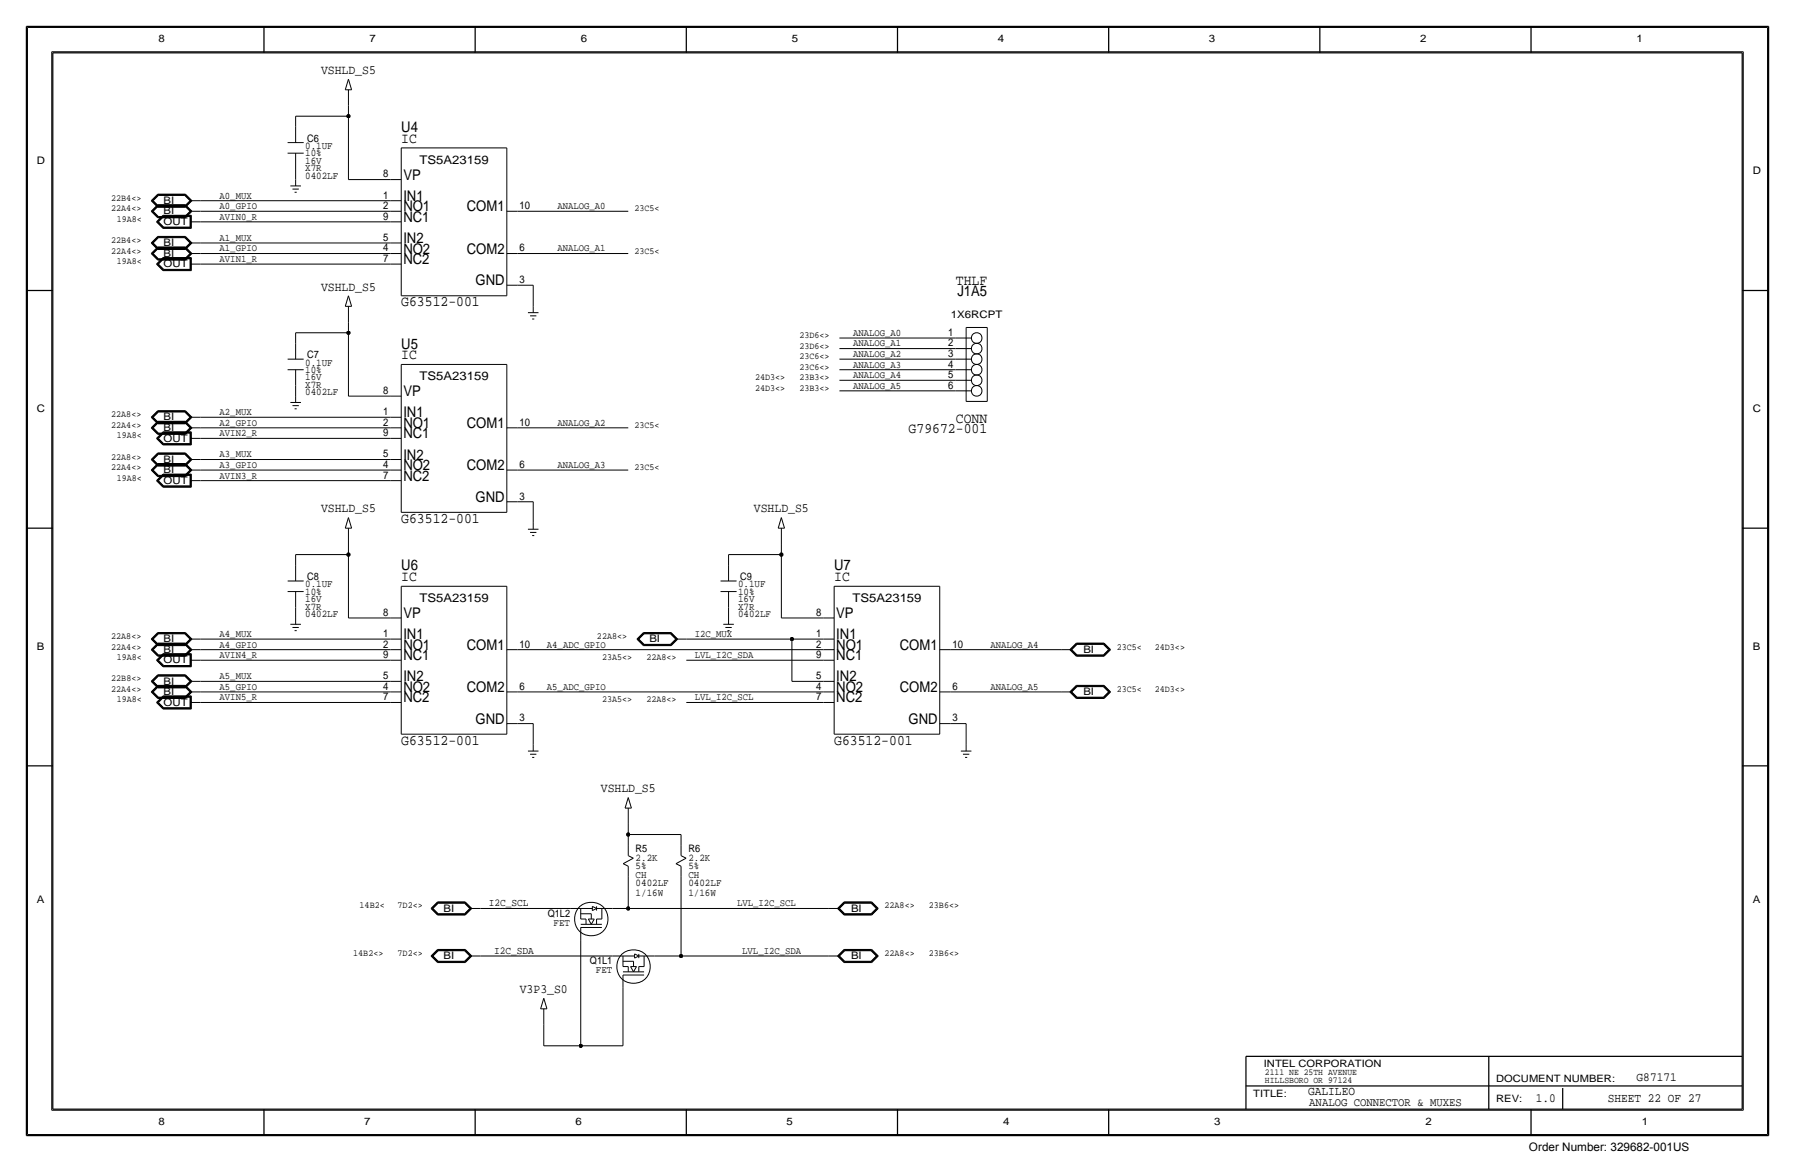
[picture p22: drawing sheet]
<svg xmlns="http://www.w3.org/2000/svg" width="432mm" height="279mm" viewBox="0 0 432 279" stroke-linecap="round" stroke-linejoin="round" font-family="sans-serif">
<defs><g id="words">
<g font-size="3.5">
<text x="96.5" y="34.3">IC</text>
<text x="96.5" y="31.8">U4</text>
<text x="97" y="43.2">VP</text>
<text x="97" y="53.3">NC1</text>
<text x="97" y="50.8">NO1</text>
<text x="97" y="48.3">IN1</text>
<text x="112.3" y="50.8">COM1</text>
<text x="97" y="58.4">IN2</text>
<text x="97" y="63.5">NC2</text>
<text x="97" y="61">NO2</text>
<text x="112.3" y="61">COM2</text>
<text x="114.4" y="68.6">GND</text>
<text x="229.9" y="68.6">THLF</text>
<text x="230.3" y="71.1">J1A5</text>
<text x="96.5" y="73.7">G63512-001</text>
<text x="96.5" y="83.8">U5</text>
<text x="96.5" y="86.4">IC</text>
<text x="97" y="95.2">VP</text>
<text x="97" y="100.3">IN1</text>
<text x="229.9" y="101.6">CONN</text>
<text x="97" y="105.4">NC1</text>
<text x="97" y="102.9">NO1</text>
<text x="112.3" y="102.9">COM1</text>
<text x="218.6" y="104.1">G79672-001</text>
<text x="97" y="113">NO2</text>
<text x="97" y="110.5">IN2</text>
<text x="112.3" y="113">COM2</text>
<text x="97" y="115.6">NC2</text>
<text x="96.5" y="125.7">G63512-001</text>
<text x="114.4" y="120.6">GND</text>
<text x="96.5" y="137.2">U6</text>
<text x="200.7" y="137.2">U7</text>
<text x="96.5" y="139.7">IC</text>
<text x="200.7" y="139.7">IC</text>
<text x="97" y="148.6">VP</text>
<text x="201.2" y="148.6">VP</text>
<text x="97" y="153.7">IN1</text>
<text x="201.2" y="153.7">IN1</text>
<text x="97" y="158.7">NC1</text>
<text x="97" y="156.2">NO1</text>
<text x="112.3" y="156.2">COM1</text>
<text x="201.2" y="158.7">NC1</text>
<text x="201.2" y="156.2">NO1</text>
<text x="216.4" y="156.2">COM1</text>
<text x="97" y="166.4">NO2</text>
<text x="97" y="163.8">IN2</text>
<text x="112.3" y="166.4">COM2</text>
<text x="201.2" y="166.4">NO2</text>
<text x="201.2" y="163.8">IN2</text>
<text x="216.4" y="166.4">COM2</text>
<text x="97" y="168.9">NC2</text>
<text x="114.4" y="174">GND</text>
<text x="201.2" y="168.9">NC2</text>
<text x="218.5" y="174">GND</text>
<text x="96.5" y="179.1">G63512-001</text>
<text x="200.7" y="179.1">G63512-001</text>
</g>
<g font-size="3.1">
<text x="77.2" y="17.8">VSHLD_S5</text>
<text x="77.2" y="69.8">VSHLD_S5</text>
<text x="77.2" y="123.2">VSHLD_S5</text>
<text x="181.4" y="123.2">VSHLD_S5</text>
<text x="144.5" y="190.5">VSHLD_S5</text>
<text x="125" y="238.8">V3P3_S0</text>
</g>
<g font-size="3">
<text x="314.7" y="263.4">GALILEO</text>
<text x="393.7" y="259.8">G87171</text>
<text x="369.4" y="264.9">1.0</text>
<text x="386.8" y="264.9">SHEET 22 OF 27</text>
</g>
<g font-size="2.9">
<text x="100.9" y="39.4">TS5A23159</text>
<text x="100.9" y="91.4">TS5A23159</text>
<text x="100.9" y="144.8">TS5A23159</text>
<text x="205" y="144.8">TS5A23159</text>
<text x="315" y="265.9">ANALOG CONNECTOR &amp; MUXES</text>
</g>
<text font-size="2.8" x="367.8" y="276.8">Order Number: 329682-001US</text>
<g font-size="2.6">
<text x="92.2" y="47.8">1</text>
<text x="92.2" y="42.7">8</text>
<text x="92.2" y="52.8">9</text>
<text x="92.2" y="50.3">2</text>
<text x="125" y="50.3">10</text>
<text x="92.2" y="57.9">5</text>
<text x="92.2" y="63">7</text>
<text x="92.2" y="60.5">4</text>
<text x="125" y="60.5">6</text>
<text x="125" y="68.1">3</text>
<text x="228.1" y="83.3">2</text>
<text x="228.1" y="80.8">1</text>
<text x="228.1" y="88.4">4</text>
<text x="228.1" y="85.8">3</text>
<text x="92.2" y="94.7">8</text>
<text x="228.1" y="93.5">6</text>
<text x="228.1" y="90.9">5</text>
<text x="92.2" y="99.8">1</text>
<text x="92.2" y="102.4">2</text>
<text x="92.2" y="104.9">9</text>
<text x="125" y="102.4">10</text>
<text x="92.2" y="110">5</text>
<text x="92.2" y="112.5">4</text>
<text x="125" y="112.5">6</text>
<text x="92.2" y="115.1">7</text>
<text x="125" y="120.1">3</text>
<text x="92.2" y="148.1">8</text>
<text x="196.3" y="148.1">8</text>
<text x="92.2" y="153.2">1</text>
<text x="92.2" y="155.7">2</text>
<text x="125" y="155.7">10</text>
<text x="196.3" y="153.2">1</text>
<text x="196.3" y="155.7">2</text>
<text x="229.1" y="155.7">10</text>
<text x="92.2" y="158.2">9</text>
<text x="196.3" y="158.2">9</text>
<text x="92.2" y="163.3">5</text>
<text x="92.2" y="165.9">4</text>
<text x="125" y="165.9">6</text>
<text x="196.3" y="165.9">4</text>
<text x="196.3" y="163.3">5</text>
<text x="229.1" y="165.9">6</text>
<text x="92.2" y="168.4">7</text>
<text x="125" y="173.5">3</text>
<text x="196.3" y="168.4">7</text>
<text x="229.1" y="173.5">3</text>
<text x="117.6" y="217.9">I2C_SCL</text>
<text x="118.9" y="229.4">I2C_SDA</text>
</g>
<g font-size="2.5">
<text x="38.1" y="10.2">8</text>
<text x="88.9" y="10.2">7</text>
<text x="139.7" y="10.2">6</text>
<text x="190.5" y="10.2">5</text>
<text x="240" y="10.2">4</text>
<text x="290.8" y="10.2">3</text>
<text x="341.6" y="10.2">2</text>
<text x="393.7" y="10.2">1</text>
<text x="73.4" y="35.8">0.1UF</text>
<text x="73.9" y="34">C6</text>
<text x="8.9" y="39.4">D</text>
<text x="73.4" y="41.1">X7R</text>
<text x="73.4" y="39.4">16V</text>
<text x="73.4" y="37.6">10%</text>
<text x="421.6" y="41.9">D</text>
<text x="73.4" y="42.9">0402LF</text>
<text x="39.4" y="51.6">BI</text>
<text x="39.4" y="49">BI</text>
<text x="39.4" y="59.2">BI</text>
<text x="39.4" y="54.1">OUT</text>
<text x="39.4" y="61.7">BI</text>
<text x="39.4" y="64.3">OUT</text>
<text x="228.8" y="76.5">1X6RCPT</text>
<text x="73.4" y="87.9">0.1UF</text>
<text x="73.4" y="89.7">10%</text>
<text x="73.9" y="86.1">C7</text>
<text x="73.4" y="93.2">X7R</text>
<text x="73.4" y="95">0402LF</text>
<text x="73.4" y="91.4">16V</text>
<text x="8.9" y="99.1">C</text>
<text x="39.4" y="101.1">BI</text>
<text x="421.6" y="99.1">C</text>
<text x="39.4" y="103.6">BI</text>
<text x="39.4" y="106.2">OUT</text>
<text x="39.4" y="113.8">BI</text>
<text x="39.4" y="111.3">BI</text>
<text x="39.4" y="116.3">OUT</text>
<text x="73.4" y="143">10%</text>
<text x="73.4" y="141.2">0.1UF</text>
<text x="73.9" y="139.4">C8</text>
<text x="177.5" y="141.2">0.1UF</text>
<text x="177.5" y="143">10%</text>
<text x="178.1" y="139.4">C9</text>
<text x="73.4" y="146.6">X7R</text>
<text x="73.4" y="148.3">0402LF</text>
<text x="73.4" y="144.8">16V</text>
<text x="177.5" y="146.6">X7R</text>
<text x="177.5" y="144.8">16V</text>
<text x="177.5" y="148.3">0402LF</text>
<text x="39.4" y="154.4">BI</text>
<text x="156.2" y="154.4">BI</text>
<text x="8.9" y="156.2">B</text>
<text x="39.4" y="157">BI</text>
<text x="39.4" y="159.5">OUT</text>
<text x="260.6" y="157">BI</text>
<text x="421.6" y="156.2">B</text>
<text x="39.4" y="167.1">BI</text>
<text x="39.4" y="164.6">BI</text>
<text x="260.6" y="167.1">BI</text>
<text x="39.4" y="169.7">OUT</text>
<text x="152.9" y="207">2.2K</text>
<text x="152.9" y="209">5%</text>
<text x="152.9" y="205">R5</text>
<text x="165.6" y="207">2.2K</text>
<text x="165.6" y="209">5%</text>
<text x="165.6" y="205">R6</text>
<text x="152.9" y="211.1">CH</text>
<text x="152.9" y="213.1">0402LF</text>
<text x="152.9" y="215.4">1/16W</text>
<text x="165.6" y="211.1">CH</text>
<text x="165.6" y="215.4">1/16W</text>
<text x="165.6" y="213.1">0402LF</text>
<text x="8.9" y="217.2">A</text>
<text x="106.7" y="219.2">BI</text>
<text x="131.7" y="220.5">Q1L2</text>
<text x="204.7" y="219.2">BI</text>
<text x="421.6" y="217.2">A</text>
<text x="133.2" y="222.6">FET</text>
<text x="106.7" y="230.6">BI</text>
<text x="141.9" y="231.9">Q1L1</text>
<text x="204.7" y="230.6">BI</text>
<text x="143.3" y="234">FET</text>
<text x="38.1" y="270.5">8</text>
<text x="87.6" y="270.5">7</text>
<text x="138.4" y="270.5">6</text>
<text x="189.2" y="270.5">5</text>
<text x="241.3" y="270.5">4</text>
<text x="292.1" y="270.5">3</text>
<text x="342.9" y="270.5">2</text>
<text x="395" y="270.5">1</text>
</g>
<g font-size="2.4">
<text x="52.8" y="47.8">A0_MUX</text>
<text x="52.8" y="52.8">AVIN0_R</text>
<text x="52.8" y="50.3">A0_GPIO</text>
<text x="134.1" y="50.3">ANALOG_A0</text>
<text x="52.8" y="57.9">A1_MUX</text>
<text x="52.8" y="60.4">A1_GPIO</text>
<text x="52.8" y="63">AVIN1_R</text>
<text x="134.1" y="60.5">ANALOG_A1</text>
<text x="205.2" y="83.3">ANALOG_A1</text>
<text x="205.2" y="80.8">ANALOG_A0</text>
<text x="205.2" y="88.4">ANALOG_A3</text>
<text x="205.2" y="85.9">ANALOG_A2</text>
<text x="205.2" y="93.5">ANALOG_A5</text>
<text x="205.2" y="90.9">ANALOG_A4</text>
<text x="52.8" y="99.8">A2_MUX</text>
<text x="52.8" y="104.9">AVIN2_R</text>
<text x="52.8" y="102.4">A2_GPIO</text>
<text x="134.1" y="102.4">ANALOG_A2</text>
<text x="52.8" y="110">A3_MUX</text>
<text x="52.8" y="112.5">A3_GPIO</text>
<text x="134.1" y="112.5">ANALOG_A3</text>
<text x="52.8" y="115.1">AVIN3_R</text>
<text x="52.8" y="153.2">A4_MUX</text>
<text x="52.8" y="155.7">A4_GPIO</text>
<text x="131.6" y="155.7">A4_ADC_GPIO</text>
<text x="167.1" y="153.2">I2C_MUX</text>
<text x="238.3" y="155.7">ANALOG_A4</text>
<text x="52.8" y="158.2">AVIN4_R</text>
<text x="167.1" y="158.2">LVL_I2C_SDA</text>
<text x="52.8" y="163.3">A5_MUX</text>
<text x="52.8" y="165.9">A5_GPIO</text>
<text x="131.6" y="165.9">A5_ADC_GPIO</text>
<text x="238.3" y="165.9">ANALOG_A5</text>
<text x="52.8" y="168.4">AVIN5_R</text>
<text x="167.1" y="168.4">LVL_I2C_SCL</text>
<text x="177.3" y="217.9">LVL_I2C_SCL</text>
<text x="178.6" y="229.4">LVL_I2C_SDA</text>
<text x="304" y="256.5">INTEL CORPORATION</text>
<text x="301.5" y="263.7">TITLE:</text>
<text x="359.9" y="260.1">DOCUMENT NUMBER:</text>
<text x="359.9" y="264.9">REV:</text>
</g>
<g font-size="2.3">
<text x="26.8" y="48.3">22B4&lt;&gt;</text>
<text x="26.8" y="50.8">22A4&lt;&gt;</text>
<text x="28.1" y="53.3">19A8&lt;</text>
<text x="152.7" y="50.8">23C5&lt;</text>
<text x="26.8" y="58.4">22B4&lt;&gt;</text>
<text x="26.8" y="61">22A4&lt;&gt;</text>
<text x="28.1" y="63.5">19A8&lt;</text>
<text x="152.7" y="61">23C5&lt;</text>
<text x="192.3" y="83.8">23D6&lt;&gt;</text>
<text x="192.3" y="81.3">23D6&lt;&gt;</text>
<text x="192.3" y="88.9">23C6&lt;&gt;</text>
<text x="192.3" y="86.4">23C6&lt;&gt;</text>
<text x="181.7" y="94">24D3&lt;&gt;</text>
<text x="181.7" y="91.4">24D3&lt;&gt;</text>
<text x="192.3" y="94">23B3&lt;&gt;</text>
<text x="192.3" y="91.4">23B3&lt;&gt;</text>
<text x="26.8" y="100.3">22A8&lt;&gt;</text>
<text x="26.8" y="102.9">22A4&lt;&gt;</text>
<text x="28.1" y="105.4">19A8&lt;</text>
<text x="152.7" y="102.9">23C5&lt;</text>
<text x="26.8" y="110.5">22A8&lt;&gt;</text>
<text x="26.8" y="113">22A4&lt;&gt;</text>
<text x="152.7" y="113">23C5&lt;</text>
<text x="28.1" y="115.6">19A8&lt;</text>
<text x="26.8" y="153.7">22A8&lt;&gt;</text>
<text x="143.6" y="153.7">22A8&lt;&gt;</text>
<text x="26.8" y="156.2">22A4&lt;&gt;</text>
<text x="28.1" y="158.8">19A8&lt;</text>
<text x="144.8" y="158.8">23A5&lt;&gt;</text>
<text x="155.5" y="158.8">22A8&lt;&gt;</text>
<text x="268.7" y="156.2">23C5&lt;</text>
<text x="277.8" y="156.2">24D3&lt;&gt;</text>
<text x="26.8" y="166.4">22A4&lt;&gt;</text>
<text x="26.8" y="163.8">22B8&lt;&gt;</text>
<text x="268.7" y="166.4">23C5&lt;</text>
<text x="277.8" y="166.4">24D3&lt;&gt;</text>
<text x="28.1" y="168.9">19A8&lt;</text>
<text x="144.8" y="168.9">23A5&lt;&gt;</text>
<text x="155.5" y="168.9">22A8&lt;&gt;</text>
<text x="86.5" y="218.4">14B2&lt;</text>
<text x="95.7" y="218.4">7D2&lt;&gt;</text>
<text x="212.8" y="218.4">22A8&lt;&gt;</text>
<text x="223.5" y="218.4">23B6&lt;&gt;</text>
<text x="85" y="229.9">14B2&lt;&gt;</text>
<text x="95.7" y="229.9">7D2&lt;&gt;</text>
<text x="212.8" y="229.9">22A8&lt;&gt;</text>
<text x="223.5" y="229.9">23B6&lt;&gt;</text>
</g>
<g font-size="2.2">
<text x="304.3" y="258.6">2111 NE 25TH AVENUE</text>
<text x="304.3" y="260.3">HILLSBORO OR 97124</text>
</g>
</g></defs>
<g fill="none" stroke="#000" stroke-width=".24">
<path d="M6.6 6.6h418.6zM6.6 6.6v266.2zM12.4 12.4v254.6zM12.4 12.4h407zM83.8 19.1l-.7 2.5zM83.8 19.1l.8 2.5zM419.4 12.4v254.6zM425.2 6.6v266.2zM69.2 34.3h3.9zM69.2 36.8h3.9zM71.1 27.9h12.7zM71.1 27.9v2.6z"/>
<path d="M71.1 36.8v3.8zM71.1 30.5v3.8zM83.1 21.6h1.5zM83.8 25.4v2.5zM83.8 27.9v15.3zM83.8 21.6v3.8zM96.5 35.6v35.5zM96.5 35.6h25.4zM121.9 35.6v35.5zM36.4 50.8l1.5 1.6zM36.4 58.4l1.5 1.6zM36.4 48.3l1.5 1.5z"/>
<path d="M36.4 50.8l1.5-1.6zM36.4 58.4l1.5-1.6zM36.4 48.3l1.5-1.6zM36.5 50.8l1.5-1.5zM36.5 58.4l1.5-1.5zM36.5 48.3l1.5-1.5zM36.5 50.8l1.5 1.5zM36.5 58.4l1.5 1.5zM36.5 48.3l1.5 1.4zM36.7 50.8l1.3-1.4zM36.7 58.4l1.3-1.4zM36.7 48.3l1.3-1.4z"/>
<path d="M36.7 50.8l1.3 1.4zM36.7 58.4l1.3 1.4zM36.7 48.3l1.3 1.3zM36.8 50.8l1.3-1.3zM36.8 58.4l1.3-1.3zM36.8 48.3l1.3-1.3zM36.8 50.8l1.3 1.3zM36.8 58.4l1.3 1.3zM36.8 48.3l1.3 1.2zM37.6 53.3l1.6-1.5zM37.6 53.3l1.6 1.6zM37.8 53.3l1.5 1.5z"/>
<path d="M37.8 53.3l1.5-1.4zM37.9 52.4h6.7zM37.9 60h6.7zM37.9 49.8h6.7zM37.9 53.3l1.4-1.3zM37.9 53.3l1.4 1.4zM37.9 59.4h6.7zM37.9 49.2h6.7zM37.9 56.8h6.7zM37.9 46.7h6.7zM38 59.5h6.6zM38 49.3h6.6z"/>
<path d="M38 56.9h6.6zM38 46.8h6.6zM38 52.3h6.6zM38 59.9h6.6zM38 49.7h6.6zM38 59.6h6.5zM38 49.4h6.5zM38 57h6.5zM38 46.9h6.5zM38 52.2h6.5zM38 59.8h6.5zM38 49.6h6.5z"/>
<path d="M38.1 59.7h6.3zM38.1 52.1h6.3zM38.1 49.5h6.3zM38.1 57.2h6.3zM38.1 47h6.3zM38.1 53.3l1.3-1.2zM38.1 53.3l1.3 1.3zM39.2 51.8h6.8zM39.2 54.9h6.8zM39.3 54.8h6.6zM39.3 51.9h6.6zM39.3 52h6.5z"/>
<path d="M39.3 54.7h6.5zM39.4 54.6h6.3zM39.4 52.1h6.3zM44.4 52.1l1.3-1.3zM44.4 59.7l1.3-1.3zM44.4 49.5l1.3-1.2zM44.5 59.7l1.2 1.3zM44.5 49.5l1.2 1.3zM44.5 57.1l1.2 1.3zM44.5 47l1.2 1.3zM44.5 52.2l1.4-1.4zM44.5 59.8l1.4-1.4z"/>
<path d="M44.5 49.6l1.4-1.3zM44.5 59.6l1.4 1.4zM44.5 49.4l1.4 1.4zM44.5 57l1.4 1.4zM44.5 46.9l1.4 1.4zM44.6 52.3l1.4-1.5zM44.6 59.9l1.4-1.5zM44.6 49.7l1.4-1.4zM44.6 59.5l1.4 1.5zM44.6 49.3l1.4 1.5zM44.6 56.9l1.4 1.5zM44.6 46.8l1.4 1.5z"/>
<path d="M44.6 59.4l1.6 1.6zM44.6 49.2l1.6 1.6zM44.6 56.8l1.6 1.6zM44.6 46.7l1.6 1.6zM44.6 52.4l1.6-1.6zM44.6 60l1.6-1.6zM44.6 49.8l1.6-1.5zM45.7 50.8h2.6zM45.7 58.4h2.6zM45.7 48.3h2.6zM45.7 53.3h2.6zM45.7 52.1v2.5z"/>
<path d="M45.8 52v2.7zM45.9 51.9v2.9zM46 51.8v3.1zM48.3 53.3h45.7zM48.3 50.8h45.7zM48.3 58.4h45.7zM48.3 48.3h45.7zM69.8 44.7h2.6zM70.4 45.5h1.5zM70.9 46.2h.5zM71.1 40.6v2.6zM71.1 43.2v1.5z"/>
<path d="M83.8 43.2h10.2zM94 50.8h2.5zM94 48.3h2.5zM94 43.2h2.5zM94 53.3h2.5zM94 58.4h2.5zM121.9 50.8h2.6zM124.5 50.8h26.6zM36.4 61l1.5 1.5zM36.4 61l1.5-1.6zM36.5 61l1.5-1.5zM36.5 61l1.5 1.4z"/>
<path d="M36.7 61l1.3-1.4zM36.7 61l1.3 1.3zM36.8 61l1.3-1.3zM36.8 61l1.3 1.2zM37.6 63.5l1.6-1.6zM37.6 63.5l1.6 1.6zM37.8 63.5l1.5 1.5zM37.8 63.5l1.5-1.5zM37.9 62.5h6.7zM37.9 63.5l1.4-1.4zM37.9 63.5l1.4 1.4zM38 62.4h6.6z"/>
<path d="M38 62.3h6.5zM38.1 62.2h6.3zM38.1 63.5l1.3-1.3zM38.1 63.5l1.3 1.3zM39.2 61.9h6.8zM39.2 65.1h6.8zM39.3 65h6.6zM39.3 62h6.6zM39.3 62.1h6.5zM39.3 64.9h6.5zM39.4 64.8h6.3zM39.4 62.2h6.3z"/>
<path d="M44.4 62.2l1.3-1.2zM44.5 62.3l1.4-1.3zM44.6 62.4l1.4-1.4zM44.6 62.5l1.6-1.5zM45.7 61h2.6zM45.7 63.5h2.6zM45.7 62.2v2.6zM45.8 62.1v2.8zM45.9 62v3zM46 61.9v3.2zM48.3 61h45.7zM48.3 63.5h45.7z"/>
<path d="M83.1 73.7h1.5zM83.8 71.1l-.7 2.6zM83.8 77.5v2.5zM83.8 73.7v3.8zM83.8 71.1l.8 2.6zM94 63.5h2.5zM94 61h2.5zM96.5 71.1h25.4zM121.9 61h2.6zM121.9 68.6h2.6zM124.5 68.6h3.8zM124.5 61h26.6z"/>
<path d="M127 75.2h2.5zM127.5 75.9h1.5zM128 76.7h.5zM128.3 68.6v5.1zM128.3 73.7v1.5zM232.4 78.7v17.8zM232.4 78.7h5.1zM237.5 78.7v17.8zM37.9 98.8h6.7zM38 98.9h6.6zM38 99h6.5zM38.1 99.1h6.3z"/>
<path d="M44.5 99.1l1.2 1.2zM44.5 99l1.4 1.3zM44.6 98.9l1.4 1.4zM44.6 98.8l1.6 1.5zM69.2 86.4h3.9zM69.2 88.9h3.9zM69.8 96.8h2.6zM70.4 97.5h1.5zM70.9 98.3h.5zM71.1 92.7v2.5zM71.1 80h12.7zM71.1 80v2.5z"/>
<path d="M71.1 88.9v3.8zM71.1 82.5v3.9zM71.1 95.2v1.6zM83.8 80v15.2zM83.8 95.2h10.2zM94 95.2h2.5zM96.5 87.6v35.6zM96.5 87.6h25.4zM121.9 87.6v35.6zM201.9 88.9h28zM201.9 86.4h28zM201.9 83.8h28z"/>
<path d="M201.9 81.3h28zM201.9 94h28zM201.9 91.4h28zM229.9 81.3h3.8zM229.9 83.8h3.8zM229.9 86.4h3.8zM229.9 88.9h3.8zM229.9 94h3.8zM229.9 91.4h3.8zM232.4 96.5h5.1zM36.4 113l1.5 1.6zM36.4 102.9l1.5 1.5z"/>
<path d="M36.4 110.5l1.5 1.6zM36.4 100.3l1.5 1.6zM36.4 113l1.5-1.5zM36.4 102.9l1.5-1.6zM36.4 110.5l1.5-1.6zM36.4 100.3l1.5-1.5zM36.5 102.9l1.5-1.5zM36.5 110.5l1.5-1.5zM36.5 100.3l1.5-1.4zM36.5 113l1.5 1.5zM36.5 102.9l1.5 1.4zM36.5 110.5l1.5 1.5z"/>
<path d="M36.5 100.3l1.5 1.5zM36.7 113l1.3-1.3zM36.7 102.9l1.3-1.4zM36.7 110.5l1.3-1.4zM36.7 100.3l1.3-1.3zM36.7 113l1.3 1.4zM36.7 102.9l1.3 1.3zM36.7 110.5l1.3 1.4zM36.7 100.3l1.3 1.4zM36.8 102.9l1.3-1.3zM36.8 110.5l1.3-1.3zM36.8 100.3l1.3-1.2z"/>
<path d="M36.8 113l1.3 1.3zM36.8 102.9l1.3 1.2zM36.8 110.5l1.3 1.3zM36.8 100.3l1.3 1.3zM37.6 105.4l1.6-1.6zM37.6 115.6l1.6-1.6zM37.6 105.4l1.6 1.6zM37.6 115.6l1.6 1.5zM37.8 105.4l1.5 1.5zM37.8 115.6l1.5 1.4zM37.8 105.4l1.5-1.5zM37.8 115.6l1.5-1.5z"/>
<path d="M37.9 114.6h6.7zM37.9 104.4h6.7zM37.9 112.1h6.7zM37.9 101.9h6.7zM37.9 105.4l1.4-1.4zM37.9 115.6l1.4-1.4zM37.9 105.4l1.4 1.4zM37.9 115.6l1.4 1.3zM37.9 111.5h6.7zM37.9 101.3h6.7zM37.9 108.9h6.7zM38 111.6h6.6z"/>
<path d="M38 101.4h6.6zM38 109h6.6zM38 111.6l-1.5 1.4zM38 114.5h6.6zM38 104.3h6.6zM38 112h6.6zM38 101.8h6.6zM38 111.7h6.5zM38 101.5h6.5zM38 109.1h6.5zM38 114.4h6.5zM38 104.2h6.5z"/>
<path d="M38 111.9h6.5zM38 101.7h6.5zM38.1 111.8l-1.3 1.2zM38.1 114.3h6.3zM38.1 111.8h6.3zM38.1 104.1h6.3zM38.1 101.6h6.3zM38.1 109.2h6.3zM38.1 105.4l1.3-1.3zM38.1 115.6l1.3-1.3zM38.1 105.4l1.3 1.3zM38.1 115.6l1.3 1.2z"/>
<path d="M39.2 103.8h6.8zM39.2 114h6.8zM39.2 107h6.8zM39.2 117.1h6.8zM39.3 106.9h6.6zM39.3 117h6.6zM39.3 103.9h6.6zM39.3 114.1h6.6zM39.3 104h6.5zM39.3 114.2h6.5zM39.3 106.8h6.5zM39.3 116.9h6.5z"/>
<path d="M39.4 106.7h6.3zM39.4 116.8h6.3zM39.4 104.1h6.3zM39.4 114.3h6.3zM44.4 114.3l1.3-1.3zM44.4 104.1l1.3-1.2zM44.4 111.8l1.3-1.3zM44.4 101.6l1.3-1.3zM44.5 111.8l1.2 1.2zM44.5 101.6l1.2 1.3zM44.5 109.2l1.2 1.3zM44.5 114.4l1.4-1.4z"/>
<path d="M44.5 104.2l1.4-1.3zM44.5 111.9l1.4-1.4zM44.5 101.7l1.4-1.4zM44.5 111.7l1.4 1.3zM44.5 101.5l1.4 1.4zM44.5 109.1l1.4 1.4zM44.6 104.3l1.4-1.4zM44.6 111.6l1.4 1.4zM44.6 101.4l1.4 1.5zM44.6 109l1.4 1.5zM44.6 111.5l1.6 1.5zM44.6 101.3l1.6 1.6z"/>
<path d="M44.6 108.9l1.6 1.6zM44.6 114.6l1.6-1.6zM44.6 104.4l1.6-1.5zM44.6 112.1l1.6-1.6zM44.6 101.9l1.6-1.6zM45.7 113h2.6zM45.7 102.9h2.6zM45.7 110.5h2.6zM45.7 100.3h2.6zM45.7 105.4h2.6zM45.7 115.6h2.6zM45.7 104.1v2.6z"/>
<path d="M45.7 114.3v2.5zM45.8 104v2.8zM45.8 114.2v2.7zM45.9 103.9v3zM45.9 114.1v2.9zM46 113l-1.4 1.5zM46 110.5l-1.4 1.5zM46 100.3l-1.4 1.5zM46 103.8v3.2zM46 114v3.1zM48.3 105.4h45.7zM48.3 113h45.7z"/>
<path d="M48.3 102.9h45.7zM48.3 110.5h45.7zM48.3 115.6h45.7zM48.3 100.3h45.7zM94 102.9h2.5zM94 100.3h2.5zM94 105.4h2.5zM94 115.6h2.5zM94 113h2.5zM94 110.5h2.5zM121.9 102.9h2.6zM121.9 113h2.6z"/>
<path d="M124.5 102.9h26.6zM124.5 113h26.6zM69.2 139.7h3.9zM71.1 133.3h12.7zM71.1 133.3v2.6zM71.1 135.9v3.8zM83.1 127h1.5zM83.8 124.5l-.7 2.5zM83.8 130.8v2.6zM83.8 133.3v15.3zM83.8 127v3.8zM83.8 124.5l.8 2.5z"/>
<path d="M96.5 123.2h25.4zM121.9 120.7h2.6zM124.5 120.7h3.8zM127 127.3h2.5zM127.5 128h1.5zM128 128.8h.5zM128.3 120.7v5zM128.3 125.7v1.6zM173.3 139.7h3.9zM175.3 133.3h12.7zM175.3 133.3v2.6zM175.3 135.9v3.8z"/>
<path d="M187.2 127h1.5zM188 130.8v2.6zM188 133.3v15.3zM188 127v3.8zM188 124.5l.7 2.5zM188 124.5l-.8 2.5zM36.4 156.2l1.5 1.6zM36.4 153.7l1.5 1.5zM36.4 156.2l1.5-1.6zM36.5 156.2l1.5-1.5zM36.5 153.7l1.5-1.5zM36.5 156.2l1.5 1.5z"/>
<path d="M36.5 153.7l1.5 1.4zM36.7 156.2l1.3-1.4zM36.7 153.7l1.3-1.4zM36.7 156.2l1.3 1.4zM36.7 153.7l1.3 1.3zM36.8 156.2l1.3-1.3zM36.8 156.2l1.3 1.3zM36.8 153.7l1.3 1.2zM37.6 158.8l1.6-1.6zM37.6 158.7l1.6 1.6zM37.8 158.7l1.5 1.5zM37.8 158.8l1.5-1.5z"/>
<path d="M37.9 157.8h6.7zM37.9 155.2h6.7zM37.9 158.8l1.4-1.4zM37.9 158.8l1.4 1.3zM37.9 152.1l-1.5 1.6zM37.9 154.6h6.7zM37.9 152.1h6.7zM38 154.7h6.6zM38 152.2h6.6zM38 157.7h6.6zM38 155.1h6.6zM38 154.8h6.5z"/>
<path d="M38 152.3h6.5zM38 157.6h6.5zM38 155h6.5zM38.1 152.4l-1.3 1.3zM38.1 157.5h6.3zM38.1 154.9h6.3zM38.1 152.4h6.3zM38.1 158.8l1.3-1.3zM38.1 158.8l1.3 1.2zM39.2 157.2h6.8zM39.3 157.3h6.6zM39.3 157.4h6.5z"/>
<path d="M39.4 157.5h6.3zM44.4 157.5l1.3-1.3zM44.4 154.9l1.3-1.2zM44.5 154.9l1.2 1.3zM44.5 152.4l1.2 1.3zM44.5 157.6l1.4-1.4zM44.5 155l1.4-1.3zM44.5 154.8l1.4 1.4zM44.5 152.3l1.4 1.4zM44.6 157.7l1.4-1.5zM44.6 155.1l1.4-1.4zM44.6 154.7l1.4 1.5z"/>
<path d="M44.6 152.2l1.4 1.5zM44.6 154.6l1.6 1.6zM44.6 152.1l1.6 1.6zM44.6 157.8l1.6-1.6zM44.6 155.2l1.6-1.5zM45.7 156.2h2.6zM45.7 153.7h2.6zM45.7 158.8h2.6zM45.7 157.5v2.5zM45.8 157.4v2.7zM45.9 157.3v2.9zM46 157.2v3.1z"/>
<path d="M48.3 158.8h45.7zM48.3 156.2h45.7zM48.3 153.7h45.7zM69.2 142.2h3.9zM69.8 150.1h2.6zM70.4 150.9h1.5zM70.9 151.6h.5zM71.1 146v2.6zM71.1 142.2v3.8zM71.1 148.6v1.5zM83.8 148.6h10.2zM94 156.2h2.5z"/>
<path d="M94 153.7h2.5zM94 148.6h2.5zM94 158.8h2.5zM96.5 141v35.5zM96.5 141h25.4zM121.9 141v35.5zM121.9 156.2h2.6zM124.5 156.2h73.6zM153.2 153.7l1.6 1.5zM153.2 153.7l1.6-1.6zM153.4 153.7l1.4-1.5zM153.4 153.7l1.4 1.4z"/>
<path d="M153.5 153.7l1.4-1.4zM153.5 153.7l1.4 1.3zM153.7 153.7l1.2 1.2zM153.7 153.7l1.2-1.3zM154.8 155.2h6.6zM154.8 152.1h6.6zM154.8 152.2h6.6zM154.8 155.1h6.6zM154.9 152.3h6.4zM154.9 155h6.4zM154.9 154.9h6.4zM154.9 152.4h6.4z"/>
<path d="M161.3 154.9l1.3-1.2zM161.3 152.4l1.3 1.3zM161.3 155l1.4-1.3zM161.3 152.3l1.4 1.4zM161.4 152.2l1.5 1.5zM161.4 155.1l1.5-1.4zM161.4 152.1l1.6 1.6zM161.4 155.2l1.6-1.5zM162.6 153.7h2.5zM165.1 158.8h33zM165.1 153.7h25.4zM173.3 142.2h3.9z"/>
<path d="M174 150.1h2.5zM174.5 150.9h1.5zM175 151.6h.5zM175.3 146v2.6zM175.3 142.2v3.8zM175.3 148.6v1.5zM188 148.6h10.1zM190.5 153.7h7.6zM190.5 153.7v10.1zM198.1 156.2h2.6zM198.1 153.7h2.6zM198.1 148.6h2.6z"/>
<path d="M198.1 158.8h2.6zM200.7 141h25.4zM200.7 141v35.5zM226.1 141v35.5zM226.1 156.2h2.5zM228.6 156.2h26.7zM255.3 156.2h2.5zM257.4 156.2l1.5-1.6zM257.4 156.2l1.5 1.6zM257.5 156.2l1.5-1.5zM257.5 156.2l1.5 1.5zM257.7 156.2l1.3-1.4z"/>
<path d="M257.7 156.2l1.3 1.4zM257.8 156.2l1.3 1.3zM258.9 154.6h6.7zM258.9 157.8h6.7zM259 154.7h6.5zM259 157.7h6.5zM259 157.6h6.5zM259 154.8h6.5zM259.1 154.9l-1.3 1.3zM259.1 154.9h6.3zM259.1 157.5h6.3zM265.4 154.9l1.3 1.3z"/>
<path d="M265.4 157.5l1.3-1.3zM265.5 157.6l1.4-1.4zM265.5 154.8l1.4 1.4zM265.5 157.7l1.5-1.5zM265.5 154.7l1.5 1.5zM265.6 157.8l1.6-1.6zM265.6 154.6l1.6 1.6zM36.4 166.4l1.5 1.5zM36.4 163.8l1.5 1.6zM36.4 163.8l1.5-1.5zM36.5 166.4l1.5-1.5zM36.5 163.8l1.5-1.4z"/>
<path d="M36.5 166.4l1.5 1.4zM36.5 163.8l1.5 1.5zM36.7 166.4l1.3-1.4zM36.7 163.8l1.3-1.3zM36.7 166.4l1.3 1.3zM36.7 163.8l1.3 1.4zM36.8 163.8l1.3-1.2zM36.8 166.4l1.3 1.2zM36.8 163.8l1.3 1.3zM37.6 168.9l1.6-1.6zM37.6 168.9l1.6 1.6zM37.8 168.9l1.5 1.5z"/>
<path d="M37.8 168.9l1.5-1.5zM37.9 167.9h6.7zM37.9 165.4h6.7zM37.9 168.9l1.4-1.4zM37.9 168.9l1.4 1.4zM37.9 164.8l-1.5 1.6zM37.9 164.8h6.7zM37.9 162.3h6.7zM38 164.9h6.6zM38 162.4h6.6zM38 167.8h6.6zM38 165.3h6.6z"/>
<path d="M38 165h6.5zM38 162.5h6.5zM38 167.7h6.5zM38 165.2h6.5zM38.1 165.1l-1.3 1.3zM38.1 167.6h6.3zM38.1 165.1h6.3zM38.1 162.6h6.3zM38.1 168.9l1.3-1.3zM38.1 168.9l1.3 1.3zM39.2 167.3h6.8zM39.2 160.3h6.8z"/>
<path d="M39.2 170.5h6.8zM39.3 160.2h6.6zM39.3 170.4h6.6zM39.3 167.4h6.6zM39.3 167.5h6.5zM39.3 160.1h6.5zM39.3 170.3h6.5zM39.4 160h6.3zM39.4 170.2h6.3zM39.4 167.6h6.3zM44.4 167.6l1.3-1.2zM44.4 165.1l1.3-1.3z"/>
<path d="M44.5 165.1l1.2 1.3zM44.5 162.6l1.2 1.2zM44.5 167.7l1.4-1.3zM44.5 165.2l1.4-1.4zM44.5 165l1.4 1.4zM44.5 162.5l1.4 1.3zM44.6 167.8l1.4-1.4zM44.6 165.3l1.4-1.5zM44.6 164.9l1.4 1.5zM44.6 162.4l1.4 1.4zM44.6 164.8l1.6 1.6zM44.6 162.3l1.6 1.5z"/>
<path d="M44.6 167.9l1.6-1.5zM44.6 165.4l1.6-1.6zM45.7 166.4h2.6zM45.7 163.8h2.6zM45.7 168.9h2.6zM45.7 167.6v2.6zM45.8 167.5v2.8zM45.9 167.4v3zM46 167.3v3.2zM48.3 166.4h45.7zM48.3 168.9h45.7zM48.3 163.8h45.7z"/>
<path d="M94 168.9h2.5zM94 166.4h2.5zM94 163.8h2.5zM96.5 176.5h25.4zM121.9 166.4h2.6zM121.9 174h2.6zM124.5 174h3.8zM124.5 166.4h73.6zM128.3 174v5.1zM128.3 179.1v1.5zM165.1 168.9h33zM190.5 163.8h7.6z"/>
<path d="M198.1 168.9h2.6zM198.1 166.4h2.6zM198.1 163.8h2.6zM200.7 176.5h25.4zM226.1 166.4h2.5zM226.1 174h2.5zM228.6 174h3.8zM228.6 166.4h26.7zM232.4 174v5.1zM232.4 179.1v1.5zM255.3 166.4h2.5zM257.4 166.4l1.5-1.6z"/>
<path d="M257.4 166.4l1.5 1.5zM257.5 166.4l1.5-1.5zM257.5 166.4l1.5 1.4zM257.7 166.4l1.3-1.4zM257.7 166.4l1.3 1.3zM257.8 166.4l1.3 1.2zM258.9 164.8h6.7zM258.9 167.9h6.7zM259 164.9h6.5zM259 167.8h6.5zM259 167.7h6.5zM259 165h6.5z"/>
<path d="M259.1 165.1l-1.3 1.3zM259.1 165.1h6.3zM259.1 167.6h6.3zM265.4 165.1l1.3 1.3zM265.4 167.6l1.3-1.2zM265.5 167.7l1.4-1.3zM265.5 165l1.4 1.4zM265.5 167.8l1.5-1.4zM265.5 164.9l1.5 1.5zM265.6 167.9l1.6-1.5zM265.6 164.8l1.6 1.6zM127 180.6h2.5z"/>
<path d="M127.5 181.4h1.5zM128 182.1h.5zM150.4 194.3h1.5zM151.1 198.1v2.6zM151.1 194.3v3.8zM151.1 191.8l.8 2.5zM151.1 191.8l-.7 2.5zM231.1 180.6h2.6zM231.6 181.4h1.6zM232.2 182.1h.5zM103.7 218.4l1.6 1.6zM103.7 218.4l1.6-1.5z"/>
<path d="M103.8 218.4l1.5 1.5zM103.8 218.4l1.5-1.4zM104 218.4l1.4-1.3zM104 218.4l1.4 1.4zM104.1 218.4l1.3-1.2zM104.1 218.4l1.3 1.3zM105.3 216.9h6.6zM105.3 217h6.6zM105.3 219.9h6.6zM105.4 217.1h6.4zM105.4 219.8h6.4zM105.4 219.7h6.4z"/>
<path d="M105.4 217.2h6.4zM111.8 217.2l1.2 1.2zM111.8 219.7l1.2-1.3zM111.8 219.8l1.4-1.4zM111.8 217.1l1.4 1.3zM111.9 219.9l1.4-1.5zM111.9 217l1.4 1.4zM111.9 216.9l1.6 1.5zM113 218.4h2.6zM113.5 218.4l-1.6 1.6zM115.6 218.4h21.6zM137.2 218.4h5.3z"/>
<path d="M139.7 219.7h2.5zM139.7 218.4v2.6zM142.2 219.7v1.3zM142.5 217.9l1 .5zM142.5 217.9v1zM142.5 218.9l1-.5zM143.5 218.4h3.8zM143.5 217.9v1zM144.8 218.4v2.6zM147.3 218.4h3.8zM149.9 207.7l2.4-1.4zM149.9 207.7l1.2 .6z"/>
<path d="M151.1 218.4h48.3zM151.1 210.8v7.6zM151.1 200.7h12.7zM151.1 200.7v2.5zM151.1 208.3v2.5zM151.1 203.2v2.5zM151.1 205.7l1.2 .6zM162.6 207.7l2.4-1.4zM162.6 207.7l1.2 .6zM163.8 210.8v19.1zM163.8 200.7v2.5zM163.8 208.3v2.5z"/>
<path d="M163.8 203.2v2.5zM163.8 205.7l1.2 .6zM199.4 218.4h2.5zM201.5 218.4l1.5 1.6zM201.5 218.4l1.5-1.5zM201.6 218.4l1.5 1.5zM201.6 218.4l1.5-1.4zM201.8 218.4l1.3-1.3zM201.8 218.4l1.3 1.4zM201.9 218.4l1.3 1.3zM201.9 218.4l1.3-1.2zM203 216.9h6.7z"/>
<path d="M203.1 219.9h6.6zM203.1 217h6.6zM203.1 217.1h6.5zM203.1 219.8h6.5zM203.2 219.7h6.3zM203.2 217.2h6.3zM209.5 217.2l1.3 1.2zM209.5 219.7l1.3-1.3zM209.6 219.8l1.4-1.4zM209.6 217.1l1.4 1.3zM209.7 217l1.4 1.4zM209.7 219.9l1.4-1.5z"/>
<path d="M209.7 216.9l1.6 1.5zM103.7 229.9l1.6 1.5zM103.8 229.9l1.5 1.4zM103.8 229.9l1.5-1.5zM104 229.9l1.4-1.4zM104 229.9l1.4 1.3zM104.1 229.9l1.3-1.3zM104.1 229.9l1.3 1.2zM105.3 231.4h6.6zM105.3 220h6.6zM105.3 228.3h6.6zM105.3 228.3l-1.6 1.6z"/>
<path d="M105.3 228.4h6.6zM105.3 231.3h6.6zM105.4 228.5h6.4zM105.4 231.2h6.4zM105.4 231.1h6.4zM105.4 228.6h6.4zM111.8 228.6l1.2 1.3zM111.8 231.1l1.2-1.2zM111.8 231.2l1.4-1.3zM111.8 228.5l1.4 1.4zM111.9 231.3l1.4-1.4zM111.9 228.4l1.4 1.5z"/>
<path d="M111.9 228.3l1.6 1.6zM111.9 231.4l1.6-1.5zM113 229.9h2.6zM115.6 229.9h31.7zM139.7 223h5.1zM139.7 222.2h5.1zM139.7 226.1v25.4zM139.7 223v3.1zM139.7 221h1.3zM141 221v1.2zM141.5 221l.7 1.2zM141.5 221h1.5z"/>
<path d="M143 221l-.8 1.2zM143.5 221h1.3zM143.5 221v1.2zM147.3 229.9h5.4zM149.9 234.4h5zM149.9 233.7h5zM149.9 232.4h1.2zM149.9 237.5v14zM149.9 234.4v3.1zM149.9 231.1h2.5zM149.9 229.9v2.5zM151.1 232.4v1.3z"/>
<path d="M151.7 232.4h1.4zM151.7 232.4l.7 1.3zM152.4 231.1v1.3zM152.7 229.4l1 .5zM152.7 229.4v1zM152.7 230.4l1-.5zM153.1 232.4l-.7 1.3zM153.7 232.4h1.2zM153.7 229.9h3.8zM153.7 232.4v1.3zM153.7 229.4v1zM154.9 229.9v2.5z"/>
<path d="M157.5 229.9h6.3zM163.8 229.9h35.6zM199.4 229.9h2.5zM201.5 229.9l1.5 1.5zM201.5 229.9l1.5-1.6zM201.6 229.9l1.5 1.4zM201.6 229.9l1.5-1.5zM201.8 229.9l1.3-1.4zM201.8 229.9l1.3 1.3zM201.9 229.9l1.3 1.2zM201.9 229.9l1.3-1.3zM203 231.4h6.7z"/>
<path d="M203 220h6.7zM203 228.3h6.7zM203.1 231.3h6.6zM203.1 228.4h6.6zM203.1 228.5h6.5zM203.1 231.2h6.5zM203.2 231.1h6.3zM203.2 228.6h6.3zM209.5 228.6l1.3 1.3zM209.5 231.1l1.3-1.2zM209.6 231.2l1.4-1.3zM209.6 228.5l1.4 1.4z"/>
<path d="M209.7 228.4l1.4 1.5zM209.7 231.3l1.4-1.4zM209.7 228.3l1.6 1.6zM209.7 231.4l1.6-1.5zM209.7 220l1.6-1.6zM130 242.6h1.6zM130.8 240l-.8 2.6zM130.8 251.5h8.9zM130.8 246.4v5.1zM130.8 242.6v3.8zM130.8 240l.8 2.6zM139.7 251.5h10.2z"/>
<path d="M6.6 272.8h418.6zM12.4 267h407z"/>
<circle cx="234.9" cy="83.8" r="1.28"/>
<circle cx="234.9" cy="91.5" r="1.28"/>
<circle cx="234.9" cy="81.3" r="1.28"/>
<circle cx="234.9" cy="86.4" r="1.28"/>
<circle cx="234.9" cy="94" r="1.28"/>
<circle cx="234.9" cy="88.9" r="1.28"/>
<circle cx="142.2" cy="221" r="4"/>
<circle cx="152.4" cy="232.4" r="4"/>
</g>
<g fill="none" stroke="#000" stroke-width=".3">
<path d="M6.3 6.3v266.7zM6.4 6.3h419zM12.7 12.7h406.4zM12.7 12.7v254zM63.5 6.3v6.4zM114.3 6.3v6.4zM165.1 6.3v6.4zM215.9 6.3v6.4zM266.7 6.3v6.4zM317.5 6.3v6.4zM368.3 6.3v6.4zM419.1 12.7v254z"/>
<path d="M425.4 6.3v266.7zM6.3 69.8h6.4zM419.1 69.8h6.3zM6.3 127h6.4zM419.1 127h6.3zM6.3 184.1h6.4zM419.1 184.1h6.3zM299.7 254v12.7zM299.7 254h119.4zM358.1 254v12.7zM6.4 273h419zM12.7 266.7h406.4z"/>
<path d="M63.5 266.7v6.3zM114.3 266.7v6.3zM165.1 266.7v6.3zM215.9 266.7v6.3zM266.7 266.7v6.3zM299.7 261.1h119.4zM368.3 266.7v6.3zM375.9 261.6v5.1z"/>
</g>
<g fill="#000" stroke="#000" stroke-width=".24">
<circle cx="83.8" cy="27.9" r=".41"/>
<circle cx="83.8" cy="80" r=".41"/>
<circle cx="83.8" cy="133.4" r=".41"/>
<circle cx="188" cy="133.4" r=".41"/>
<circle cx="190.5" cy="153.7" r=".41"/>
<circle cx="151.1" cy="200.7" r=".41"/>
<circle cx="151.1" cy="218.4" r=".41"/>
<circle cx="163.8" cy="229.9" r=".41"/>
<circle cx="139.7" cy="251.5" r=".41"/>
</g>
<use href="#words"/>
</svg>
